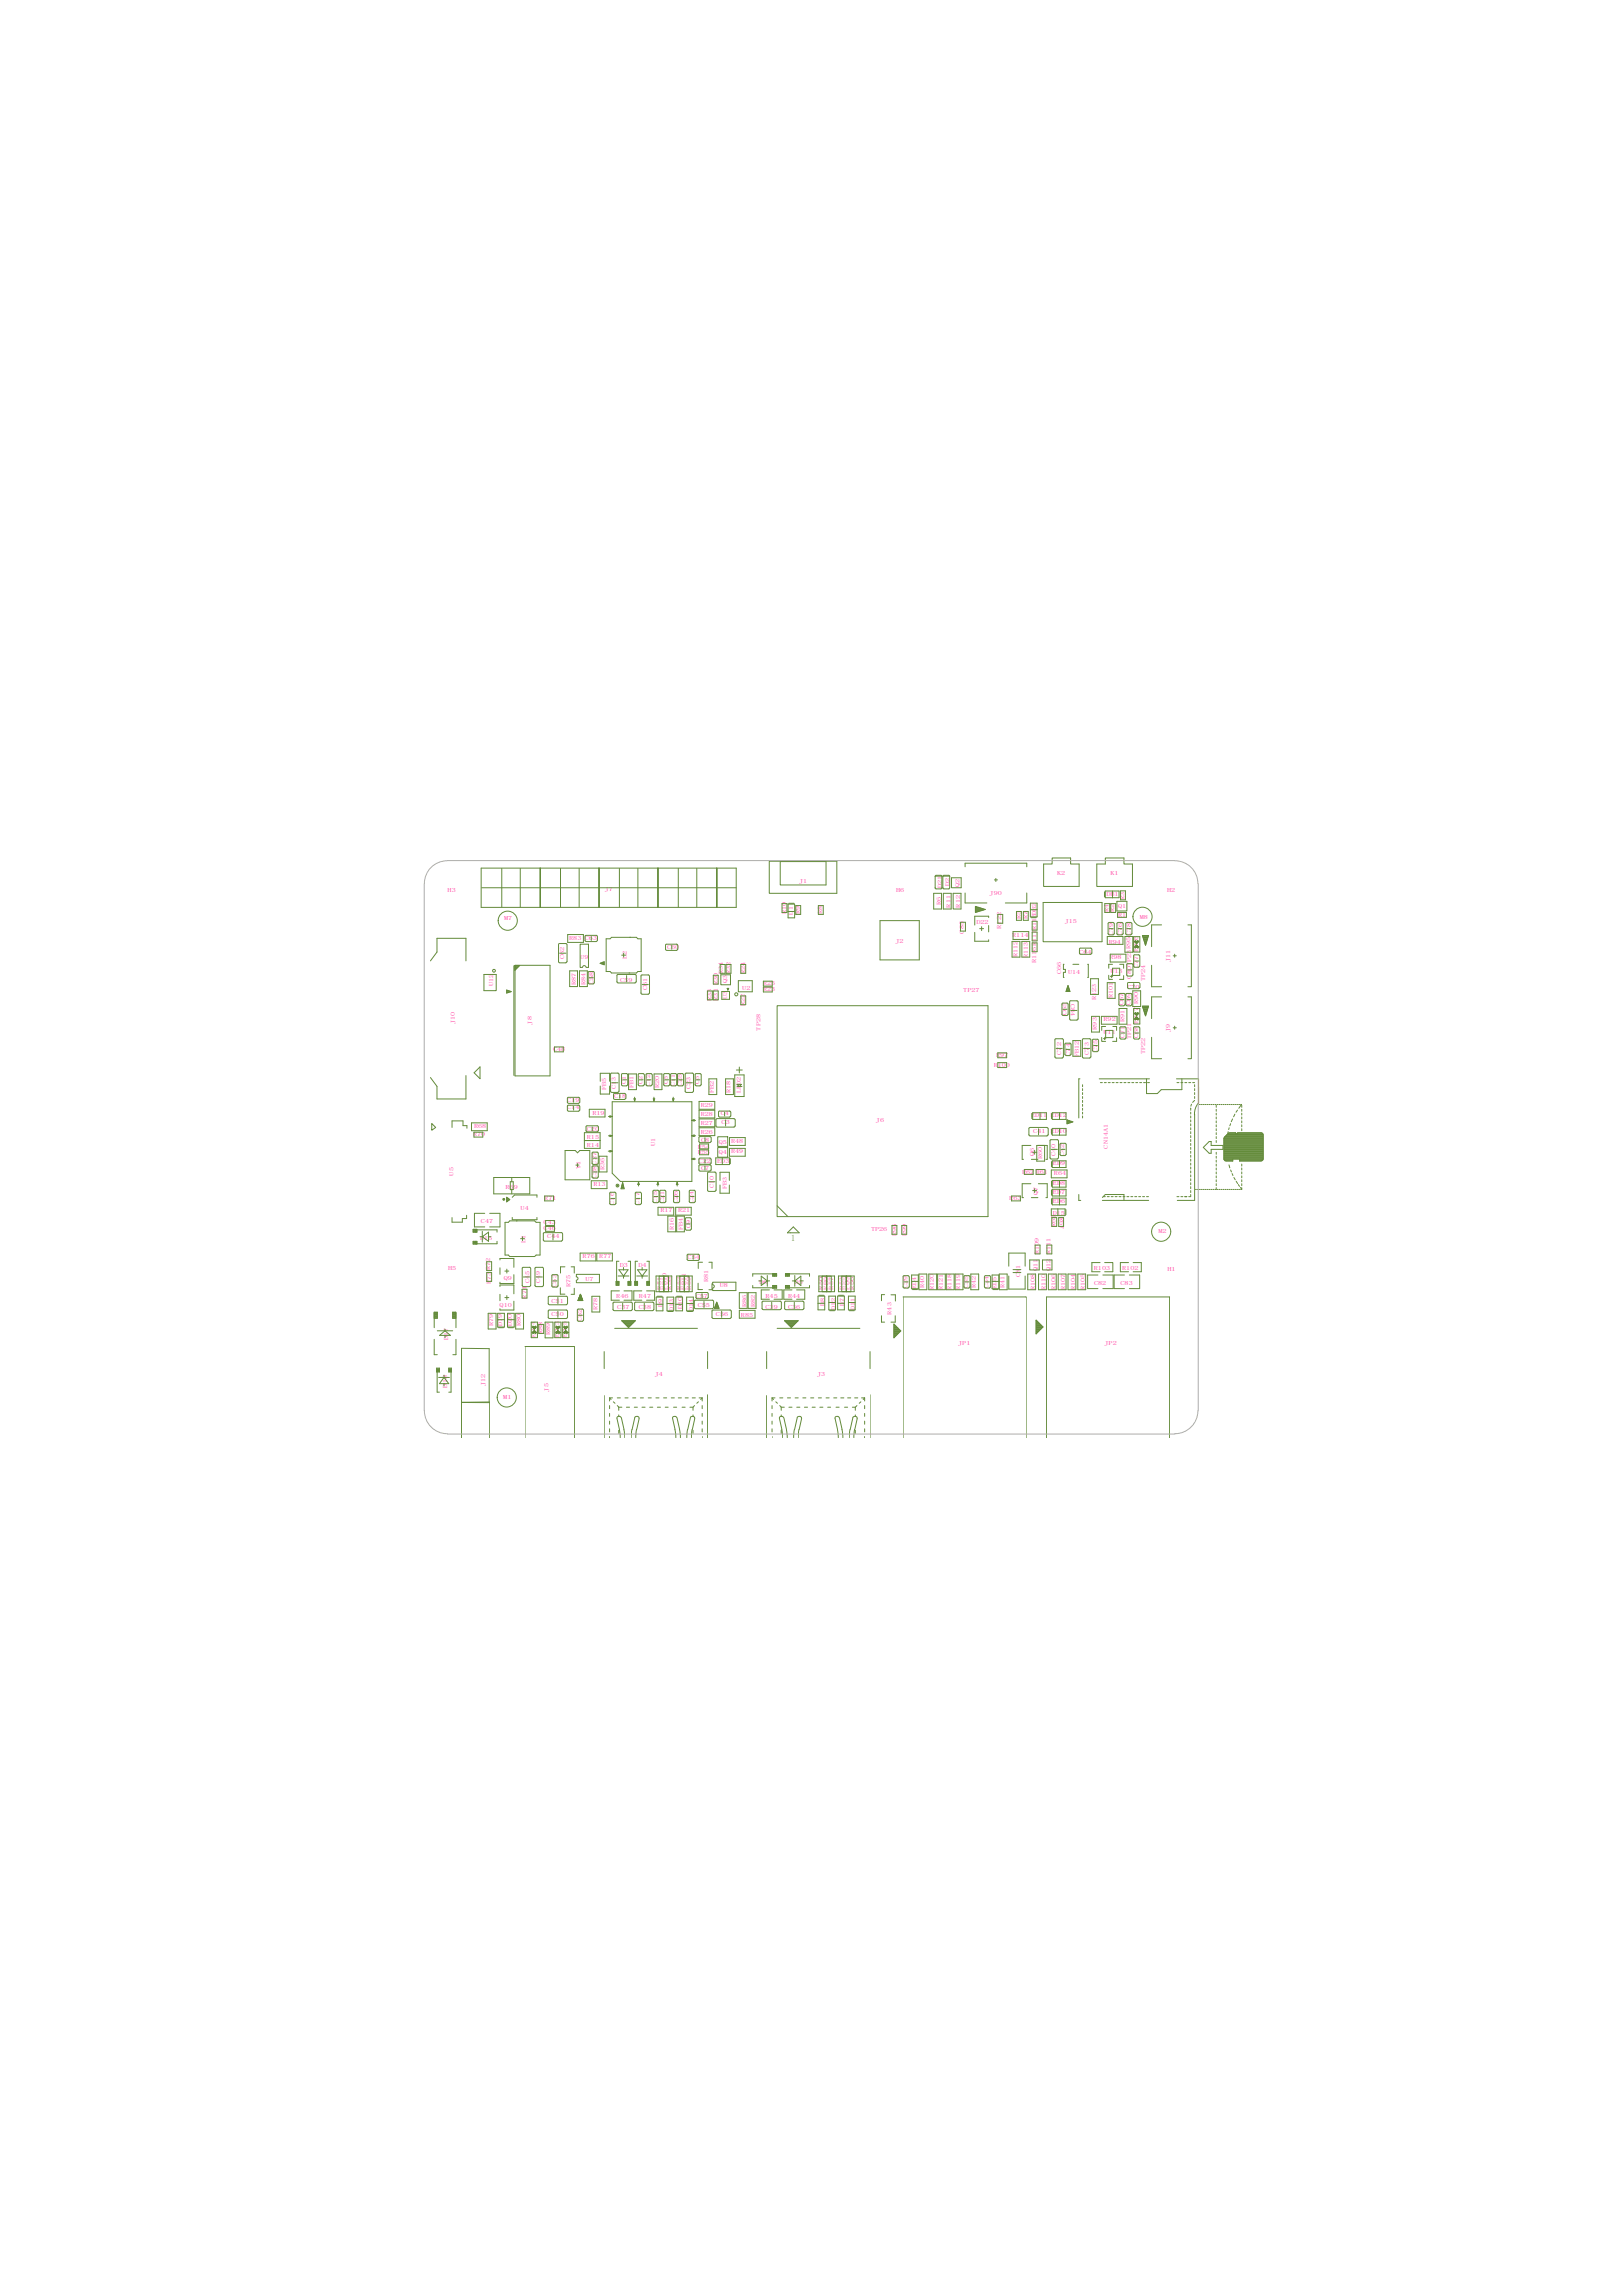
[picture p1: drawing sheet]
<svg xmlns="http://www.w3.org/2000/svg" width="210mm" height="297mm" viewBox="0 0 210 297" stroke-linecap="round" stroke-linejoin="round" font-family="sans-serif">
<defs><g id="words">
<text font-size="1.1" fill="#638b3a" x="102.4" y="160.6">1</text>
<g font-size=".7" fill="#ff339a">
<text x="136.8" y="113.3">K2</text>
<text x="143.7" y="113.3">K1</text>
<text x="57.9" y="115.3">H3</text>
<text x="65.2" y="119.1">M7</text>
<text x="78.2" y="115.3">J7</text>
<text x="101.7" y="118.2" transform="rotate(-90 101.7 118.2)">R10</text>
<text x="102.6" y="118.3" transform="rotate(-90 102.6 118.3)">D1</text>
<text x="103.4" y="114.2">J1</text>
<text x="103.5" y="118.2" transform="rotate(-90 103.5 118.2)">R9</text>
<text x="106.4" y="118.2" transform="rotate(-90 106.4 118.2)">R8</text>
<text x="115.9" y="115.4">H6</text>
<text x="121.7" y="117.1" transform="rotate(-90 121.7 117.1)">R6</text>
<text x="121.8" y="114.9" transform="rotate(-90 121.8 114.9)">D21</text>
<text x="122.9" y="114.6" transform="rotate(-90 122.9 114.6)">D2</text>
<text x="123" y="117.4" transform="rotate(-90 123 117.4)">R11</text>
<text x="124.1" y="114.7" transform="rotate(-90 124.1 114.7)">Q2</text>
<text x="124.2" y="117.4" transform="rotate(-90 124.2 117.4)">R12</text>
<text x="126.3" y="119.5">D22</text>
<text x="128" y="115.8">J90</text>
<text x="132" y="119" transform="rotate(-90 132 119)">R5</text>
<text x="132.9" y="119" transform="rotate(-90 132.9 119)">R7</text>
<text x="137.8" y="119.5">J15</text>
<text x="143.2" y="115.9">DB1</text>
<text x="143.4" y="118" transform="rotate(-90 143.4 118)">R4</text>
<text x="144.2" y="118" transform="rotate(-90 144.2 118)">R2</text>
<text x="144.7" y="117.4">Q1</text>
<text x="144.7" y="118.6">R1</text>
<text x="145.5" y="116.4" transform="rotate(-90 145.5 116.4)">R3</text>
<text x="147.5" y="118.8">M8</text>
<text x="151" y="115.3">H2</text>
<text x="73" y="124.1" transform="rotate(-90 73 124.1)">C62</text>
<text x="73.6" y="121.6">R83 C63</text>
<text x="75.1" y="124.1">U9</text>
<text x="81.1" y="124.1" transform="rotate(-90 81.1 124.1)">L2</text>
<text x="86.3" y="122.8">C60</text>
<text x="115.9" y="122">J2</text>
<text x="124.7" y="120.8" transform="rotate(-90 124.7 120.8)">C85</text>
<text x="129.5" y="120.1" transform="rotate(-90 129.5 120.1)">R122</text>
<text x="131" y="121.2">R114</text>
<text x="131.7" y="123.8" transform="rotate(-90 131.7 123.8)">R112</text>
<text x="133" y="123.9" transform="rotate(-90 133 123.9)">R113</text>
<text x="134.1" y="124.6" transform="rotate(-90 134.1 124.6)">R116R117R115DB2</text>
<text x="138.2" y="126">U14</text>
<text x="139.6" y="123.5">C64</text>
<text x="143.4" y="122.1">R94</text>
<text x="143.5" y="124">R98</text>
<text x="143.7" y="125.9">U13</text>
<text x="144" y="120.9" transform="rotate(-90 144 120.9)">C79</text>
<text x="145.2" y="120.9" transform="rotate(-90 145.2 120.9)">C76</text>
<text x="147.3" y="125.2" transform="rotate(-90 147.3 125.2)">C77 ED16</text>
<text x="151.4" y="124.5" transform="rotate(-90 151.4 124.5)">J11</text>
<text x="63.8" y="127.6" transform="rotate(-90 63.8 127.6)">U12</text>
<text x="74.5" y="127.4" transform="rotate(-90 74.5 127.4)">R87</text>
<text x="75.8" y="127.4" transform="rotate(-90 75.8 127.4)">R84</text>
<text x="76.8" y="127.3" transform="rotate(-90 76.8 127.3)">C58</text>
<text x="80.2" y="127">C59</text>
<text x="83.7" y="128.1" transform="rotate(-90 83.7 128.1)">C61</text>
<text x="92.1" y="129.5" transform="rotate(-90 92.1 129.5)">R33</text>
<text x="92.9" y="129.5" transform="rotate(-90 92.9 129.5)">R31 R30</text>
<text x="93.5" y="126" transform="rotate(-90 93.5 126)">R34</text>
<text x="94.1" y="129.2" transform="rotate(-90 94.1 129.2)">U3</text>
<text x="94.1" y="127.2" transform="rotate(-90 94.1 127.2)">Q3</text>
<text x="94.5" y="126" transform="rotate(-90 94.5 126)">R32</text>
<text x="96" y="128">U2</text>
<text x="96.4" y="130.2" transform="rotate(-90 96.4 130.2)">R22</text>
<text x="96.4" y="126" transform="rotate(-90 96.4 126)">R24</text>
<text x="98.7" y="128.2">R23</text>
<text x="98.7" y="127.4">R25</text>
<text x="124.6" y="128.3">TP27</text>
<text x="137.3" y="126" transform="rotate(-90 137.3 126)">C66</text>
<text x="138" y="131.3" transform="rotate(-90 138 131.3)">C65</text>
<text x="138.5" y="129.9" transform="rotate(90 138.5 129.9)">C84</text>
<text x="141.8" y="129.4" transform="rotate(-90 141.8 129.4)">R123</text>
<text x="144" y="129.1" transform="rotate(-90 144 129.1)">R101</text>
<text x="145.4" y="130" transform="rotate(-90 145.4 130)">C67</text>
<text x="145.9" y="127.9">C70</text>
<text x="146.2" y="130" transform="rotate(-90 146.2 130)">C69</text>
<text x="146.4" y="126.6" transform="rotate(-90 146.4 126.6)">C80TP23R95 C78</text>
<text x="148.1" y="127" transform="rotate(-90 148.1 127)">TP24</text>
<text x="58.9" y="132.5" transform="rotate(-90 58.9 132.5)">J10</text>
<text x="68.8" y="132.5" transform="rotate(-90 68.8 132.5)">J8</text>
<text x="71.6" y="136">C48</text>
<text x="98.4" y="133.3" transform="rotate(-90 98.4 133.3)">TP28</text>
<text x="128.9" y="136.8">R97</text>
<text x="137.3" y="136.4" transform="rotate(-90 137.3 136.4)">C72</text>
<text x="138.5" y="136.6" transform="rotate(-90 138.5 136.6)">C74</text>
<text x="139.6" y="136.7" transform="rotate(-90 139.6 136.7)">FB12</text>
<text x="140.9" y="136.4" transform="rotate(-90 140.9 136.4)">C73</text>
<text x="141.9" y="133.2" transform="rotate(-90 141.9 133.2)">R93</text>
<text x="142" y="136.1" transform="rotate(-90 142 136.1)">C75</text>
<text x="142.8" y="132.1">R92</text>
<text x="142.8" y="133.8">U11</text>
<text x="145.5" y="134.3" transform="rotate(-90 145.5 134.3)">C71</text>
<text x="145.5" y="132.2" transform="rotate(-90 145.5 132.2)">R91</text>
<text x="146.4" y="134.5" transform="rotate(-90 146.4 134.5)">TP21</text>
<text x="147.3" y="134.3" transform="rotate(-90 147.3 134.3)">C68 ED17 R90</text>
<text x="148.1" y="136.4" transform="rotate(-90 148.1 136.4)">TP22</text>
<text x="151.4" y="133.5" transform="rotate(-90 151.4 133.5)">J9</text>
<text x="73.4" y="143.5">C14</text>
<text x="73.4" y="142.5">C19</text>
<text x="78.4" y="141" transform="rotate(-90 78.4 141)">FB5</text>
<text x="79.4" y="142">C18</text>
<text x="79.7" y="140.9" transform="rotate(-90 79.7 140.9)">C13</text>
<text x="81" y="140.2" transform="rotate(-90 81 140.2)">C1</text>
<text x="82" y="140.8" transform="rotate(-90 82 140.8)">FB1</text>
<text x="83.1" y="140.2" transform="rotate(-90 83.1 140.2)">C2</text>
<text x="84.1" y="140.5" transform="rotate(-90 84.1 140.5)">C12</text>
<text x="85.3" y="140.8" transform="rotate(-90 85.3 140.8)">R20</text>
<text x="86.4" y="140.2" transform="rotate(-90 86.4 140.2)">C5</text>
<text x="87.3" y="140.5" transform="rotate(-90 87.3 140.5)">C11</text>
<text x="88.2" y="140.5" transform="rotate(-90 88.2 140.5)">C25</text>
<text x="89.3" y="140.9" transform="rotate(-90 89.3 140.9)">C23</text>
<text x="90.5" y="140.2" transform="rotate(-90 90.5 140.2)">C6</text>
<text x="90.7" y="143.3">R29</text>
<text x="92.4" y="141.4" transform="rotate(-90 92.4 141.4)">FB2</text>
<text x="94.5" y="141.4" transform="rotate(-90 94.5 141.4)">R18</text>
<text x="95.9" y="141.5" transform="rotate(-90 95.9 141.5)">LED2</text>
<text x="128.6" y="138.1">R100</text>
<text x="61.2" y="146.9">R70</text>
<text x="61.3" y="145.9">R68</text>
<text x="75.9" y="146.3">C20</text>
<text x="75.9" y="148.3">R14</text>
<text x="75.9" y="147.3">R15</text>
<text x="76.6" y="144.2">R19</text>
<text x="84.8" y="148.2" transform="rotate(-90 84.8 148.2)">U1</text>
<text x="90.3" y="148.6">R54</text>
<text x="90.3" y="149.4">R55</text>
<text x="90.7" y="146.7">R26</text>
<text x="90.7" y="145.6">R27</text>
<text x="90.7" y="144.4">R28</text>
<text x="90.7" y="147.7">C8</text>
<text x="93" y="149.4">Q4</text>
<text x="93" y="148">Q5</text>
<text x="93.2" y="144.3">C4</text>
<text x="93.4" y="145.4">C3</text>
<text x="94.6" y="147.8">R48</text>
<text x="94.6" y="149.2">R49</text>
<text x="113.3" y="145.1">J6</text>
<text x="133.4" y="144.5">ED11 ED12</text>
<text x="133.7" y="146.6">C41</text>
<text x="133.8" y="149.6" transform="rotate(-90 133.8 149.6)">Q6</text>
<text x="134.9" y="149.9" transform="rotate(-90 134.9 149.9)">R60</text>
<text x="135.9" y="146.6">ED10</text>
<text x="136.5" y="149.5" transform="rotate(-90 136.5 149.5)">C40</text>
<text x="137.7" y="149.5" transform="rotate(-90 137.7 149.5)">C42</text>
<text x="143.3" y="148.6" transform="rotate(-90 143.3 148.6)">CN14A1</text>
<text x="58.7" y="152.1" transform="rotate(-90 58.7 152.1)">U5</text>
<text x="65.4" y="153.8">R69</text>
<text x="70.4" y="155.3">R71</text>
<text x="75.1" y="151.3" transform="rotate(-90 75.1 151.3)">Y1</text>
<text x="76.8" y="153.5">R13</text>
<text x="77.2" y="152.4" transform="rotate(-90 77.2 152.4)">C28 C27</text>
<text x="78.2" y="151.3" transform="rotate(-90 78.2 151.3)">R36</text>
<text x="79.4" y="155.9" transform="rotate(-90 79.4 155.9)">C16</text>
<text x="82.7" y="155.9" transform="rotate(-90 82.7 155.9)">C17</text>
<text x="85" y="155.6" transform="rotate(-90 85 155.6)">C15</text>
<text x="85.9" y="155.6" transform="rotate(-90 85.9 155.6)">C21</text>
<text x="87.7" y="155.6" transform="rotate(-90 87.7 155.6)">C26</text>
<text x="89.7" y="155.6" transform="rotate(-90 89.7 155.6)">C24</text>
<text x="90.4" y="150.5">C22</text>
<text x="90.7" y="151.4">C7</text>
<text x="92.4" y="153.7" transform="rotate(-90 92.4 153.7)">C10</text>
<text x="92.8" y="150.5">ED3</text>
<text x="94" y="153.8" transform="rotate(-90 94 153.8)">FB3</text>
<text x="130.6" y="155.3">R63</text>
<text x="132.2" y="151.8">R62 R61</text>
<text x="134.3" y="154.6" transform="rotate(-90 134.3 154.6)">Q7</text>
<text x="136.2" y="155.6">ED6</text>
<text x="136.2" y="154.4">ED7</text>
<text x="136.2" y="153.3">ED8</text>
<text x="136.2" y="150.7">ED9</text>
<text x="136.4" y="152">R64</text>
<text x="62.1" y="160.4">D16</text>
<text x="62.2" y="158.2">C47</text>
<text x="67.4" y="156.6">U4</text>
<text x="68" y="160.8" transform="rotate(-90 68 160.8)">L1</text>
<text x="70.3" y="158.4">C43</text>
<text x="70.3" y="159.1">C46</text>
<text x="70.8" y="160.2">C44</text>
<text x="85.4" y="156.8">R17</text>
<text x="87.2" y="159.2" transform="rotate(-90 87.2 159.2)">R16</text>
<text x="87.7" y="156.8">R21</text>
<text x="88.3" y="159.2" transform="rotate(-90 88.3 159.2)">FB4</text>
<text x="89.3" y="158.9" transform="rotate(-90 89.3 158.9)">C9</text>
<text x="112.7" y="159.3">TP26</text>
<text x="116" y="159.9" transform="rotate(-90 116 159.9)">R96</text>
<text x="117.3" y="159.9" transform="rotate(-90 117.3 159.9)">R99</text>
<text x="136.2" y="157.2">D15</text>
<text x="136.5" y="158.8" transform="rotate(-90 136.5 158.8)">R65</text>
<text x="137.1" y="157.4" transform="rotate(90 137.1 157.4)">R67</text>
<text x="149.9" y="159.6">M2</text>
<text x="58" y="164.3">H5</text>
<text x="63.5" y="166.1" transform="rotate(-90 63.5 166.1)">R73 R72</text>
<text x="65.2" y="165.6">Q9</text>
<text x="68.1" y="168" transform="rotate(-90 68.1 168)">R74</text>
<text x="68.5" y="166" transform="rotate(-90 68.5 166)">C45</text>
<text x="69.9" y="166" transform="rotate(-90 69.9 166)">C49</text>
<text x="72" y="166.5" transform="rotate(-90 72 166.5)">C53</text>
<text x="73.8" y="166.5" transform="rotate(-90 73.8 166.5)">R75</text>
<text x="75.4" y="162.8">R76</text>
<text x="75.7" y="165.7">U7</text>
<text x="77.5" y="162.8">R77</text>
<text x="79.7" y="167.9">R46</text>
<text x="80.2" y="163.9">D3</text>
<text x="82.6" y="163.9">D4</text>
<text x="82.7" y="167.9">R47</text>
<text x="85.6" y="166.8" transform="rotate(-90 85.6 166.8)">R51</text>
<text x="86.2" y="166.8" transform="rotate(-90 86.2 166.8)">FB10</text>
<text x="86.8" y="166.8" transform="rotate(-90 86.8 166.8)">R58</text>
<text x="88.1" y="166.8" transform="rotate(-90 88.1 166.8)">R52</text>
<text x="88.8" y="166.8" transform="rotate(-90 88.8 166.8)">FB11</text>
<text x="89" y="162.9">C54</text>
<text x="89.4" y="166.8" transform="rotate(-90 89.4 166.8)">R59</text>
<text x="90" y="167.9">C57</text>
<text x="91.6" y="165.9" transform="rotate(-90 91.6 165.9)">R81</text>
<text x="93.1" y="166.5">U8</text>
<text x="98.3" y="166.1">D6</text>
<text x="99" y="167.9">R45</text>
<text x="102" y="167.9">R44</text>
<text x="102.8" y="166.1">D5</text>
<text x="106.5" y="166.8" transform="rotate(-90 106.5 166.8)">R50</text>
<text x="107.1" y="166.8" transform="rotate(-90 107.1 166.8)">FB9</text>
<text x="107.8" y="166.8" transform="rotate(-90 107.8 166.8)">R57</text>
<text x="109.2" y="166.8" transform="rotate(-90 109.2 166.8)">R53</text>
<text x="109.8" y="166.8" transform="rotate(-90 109.8 166.8)">FB8</text>
<text x="110.4" y="166.8" transform="rotate(-90 110.4 166.8)">R56</text>
<text x="117.4" y="166.6" transform="rotate(-90 117.4 166.6)">C29</text>
<text x="118.5" y="166.8" transform="rotate(-90 118.5 166.8)">ED4</text>
<text x="119.5" y="166.6" transform="rotate(-90 119.5 166.6)">R40</text>
<text x="120.8" y="166.9" transform="rotate(-90 120.8 166.9)">R120</text>
<text x="122" y="166.9" transform="rotate(-90 122 166.9)">R121</text>
<text x="123.1" y="166.9" transform="rotate(-90 123.1 166.9)">R118</text>
<text x="124.2" y="166.9" transform="rotate(-90 124.2 166.9)">R119</text>
<text x="125.2" y="166.6" transform="rotate(-90 125.2 166.6)">C35</text>
<text x="126.3" y="166.6" transform="rotate(-90 126.3 166.6)">R42</text>
<text x="127.9" y="166.6" transform="rotate(-90 127.9 166.6)">C34</text>
<text x="128.9" y="166.8" transform="rotate(-90 128.9 166.8)">ED5</text>
<text x="129.9" y="166.6" transform="rotate(-90 129.9 166.6)">R41</text>
<text x="132" y="165.2" transform="rotate(-90 132 165.2)">C81</text>
<text x="133.9" y="166.9" transform="rotate(-90 133.9 166.9)">R108</text>
<text x="134.2" y="164.5" transform="rotate(-90 134.2 164.5)">Q11</text>
<text x="134.4" y="162.2" transform="rotate(-90 134.4 162.2)">R109</text>
<text x="135.3" y="166.9" transform="rotate(-90 135.3 166.9)">R110</text>
<text x="135.9" y="164.5" transform="rotate(-90 135.9 164.5)">Q12</text>
<text x="135.9" y="162.2" transform="rotate(-90 135.9 162.2)">R111</text>
<text x="136.5" y="166.9" transform="rotate(-90 136.5 166.9)">R106</text>
<text x="137.8" y="166.9" transform="rotate(-90 137.8 166.9)">R107</text>
<text x="139.1" y="166.9" transform="rotate(-90 139.1 166.9)">R104</text>
<text x="140.4" y="166.9" transform="rotate(-90 140.4 166.9)">R105</text>
<text x="141.5" y="164.3">R103</text>
<text x="141.5" y="166.2">C82</text>
<text x="145" y="166.2">C83</text>
<text x="145.2" y="164.3">R102</text>
<text x="151" y="164.4">H1</text>
<text x="58" y="173.4" transform="rotate(-90 58 173.4)">D17</text>
<text x="63.8" y="171.6" transform="rotate(-90 63.8 171.6)">R79</text>
<text x="64.6" y="169.1">Q10</text>
<text x="65" y="171.6" transform="rotate(-90 65 171.6)">D19</text>
<text x="66.2" y="171.6" transform="rotate(-90 66.2 171.6)">D20</text>
<text x="67.4" y="171.6" transform="rotate(-90 67.4 171.6)">R80</text>
<text x="69.3" y="173" transform="rotate(-90 69.3 173)">ED14</text>
<text x="70.2" y="172.6" transform="rotate(-90 70.2 172.6)">R88</text>
<text x="71.2" y="172.7" transform="rotate(-90 71.2 172.7)">R89</text>
<text x="71.4" y="170.3">C50</text>
<text x="71.4" y="168.5">C51</text>
<text x="72.3" y="173" transform="rotate(-90 72.3 173)">ED13</text>
<text x="73.3" y="173" transform="rotate(-90 73.3 173)">ED15</text>
<text x="75.3" y="170.9" transform="rotate(-90 75.3 170.9)">C52</text>
<text x="77.3" y="169.5" transform="rotate(-90 77.3 169.5)">R78</text>
<text x="79.9" y="169.3">C37</text>
<text x="82.7" y="169.3">C38</text>
<text x="85.7" y="169.1" transform="rotate(-90 85.7 169.1)">D9</text>
<text x="87.1" y="169.6" transform="rotate(-90 87.1 169.6)">D13</text>
<text x="88.3" y="169.4" transform="rotate(-90 88.3 169.4)">D10</text>
<text x="89.7" y="169.6" transform="rotate(-90 89.7 169.6)">D14</text>
<text x="90.3" y="169">C55</text>
<text x="92.6" y="170.2">C56</text>
<text x="95.9" y="170.4">R85</text>
<text x="96.6" y="169.1" transform="rotate(-90 96.6 169.1)">R86</text>
<text x="97.7" y="169.1" transform="rotate(-90 97.7 169.1)">R82</text>
<text x="99" y="169.3">C39</text>
<text x="102" y="169.3">C36</text>
<text x="106.7" y="169" transform="rotate(-90 106.7 169)">D8</text>
<text x="108.1" y="169.5" transform="rotate(-90 108.1 169.5)">D12</text>
<text x="109.2" y="169" transform="rotate(-90 109.2 169)">D7</text>
<text x="110.6" y="169.5" transform="rotate(-90 110.6 169.5)">D11</text>
<text x="115.4" y="170.1" transform="rotate(-90 115.4 170.1)">R43</text>
<text x="57.8" y="179.5" transform="rotate(-90 57.8 179.5)">D18</text>
<text x="62.8" y="179.3" transform="rotate(-90 62.8 179.3)">J12</text>
<text x="84.7" y="178">J4</text>
<text x="105.7" y="178">J3</text>
<text x="124" y="174">JP1</text>
<text x="142.9" y="174">JP2</text>
<text x="65.1" y="181">M1</text>
<text x="71" y="180" transform="rotate(-90 71 180)">J5</text>
</g>
</g></defs>
<g fill="none" stroke="#638b3a" stroke-width=".13">
<path d="M62.3 112.3h33l-.1 5.1h-32.9zM62.3 114.9h32.9M64.9 112.4v4.9M67.3 112.4v4.9M69.9 112.3v5.1M72.5 112.4v4.9M74.9 112.4v4.9M77.5 112.3v5.1M77.5 112.4v4.9M80.1 112.4v4.9M82.5 112.4v4.9M85.1 112.3v5.1"/>
<path d="M85.1 112.4v4.9M85.2 112.3v5.1M87.8 112.4v4.9M90.1 112.4v4.9M92.7 112.3v5.1M92.8 112.3v5.1M99.5 111.4h8.8v4.2h-8.8zM100.9 111.5h6v3h-6zM101.2 116.9h.6v1.1h-.6zM101.9 117.9h.9M102 117h.8v1.7h-.8zM102 116.9h.7"/>
<path d="M103 117.2h.6v1.1h-.6zM105.9 117.2h.6v1.1h-.6zM113.9 119.1h5v5.1h-5zM120.8 115.6h1v2h-1zM121 113.3h.9v1.6l-.1 .1h-.7l-.1-.1zM121.9 113.3l-.1-.1h-.7l-.1 .2M122 113.3h.9v1.6l-.1 .1h-.7l-.1-.1zM122 115.6h1.1v2h-1.1zM122.9 113.3l-.1-.1h-.7l-.1 .2M123.1 113.6h1.3v1.3h-1.3zM123.3 115.6h1v2h-1zM124.3 119.3h.6v1.2h-.6z"/>
<path d="M124.9 115.5v1.3h2.8M126.2 118h.2M126.2 117.9h.5M126.2 117.8h.8M126.2 117.7h1M126.2 117.6h1.3M126.2 117.6h1M126.2 117.5h.7M126.2 117.4h.4M126.2 117.3h.2M126.2 117.3l1.3 .4-1.3 .3zM127 119.9v.5"/>
<path d="M127.9 119.7v.9M127.9 118.7v-.2h-1.8v1.2M128.7 113.8h.4M128.8 113.6v.4M129.1 118.3h.6v1.1h-.6zM131.5 117.9h.6v1.2h-.6zM132.4 117.9h.6v1.2h-.6zM132.8 115.5v1.3h-2.7M132.8 112.1v-.4h-7.9v.4M133.3 116.8h.9v1.8h-.9zM133.3 117.7h.9M133.4 118.7h.7"/>
<path d="M133.5 119.2h.7v1.1h-.7zM135 116.8h7.6v5h-7.6zM135 111.8h1.1v-.8h2.4v.8h1.1v2.9h-4.6zM141.9 111.8h1.1v-.8h2.4v.8h1.1v2.9h-4.6zM142.9 115.4v.6M142.9 116.9h.7v1.1h-.7zM143 115.3h1.8v.8h-1.8zM143.4 119.5v1.3M143.5 119.4l-.1 .1M143.5 119.3h.5M143.7 116.9h.6v1.1h-.6zM143.9 115.3v.9"/>
<path d="M144 119.4l.1 .1M144.2 119.5v1.3M144.5 119.5v1.3M144.5 116.6h1.3v1.3h-1.3zM144.6 118h1.1v.7h-1.1zM145 115.3h.6v1.1h-.6zM145.1 119.4l.2 .1M145.2 119.3l-.6 .1-.1 .1M145.3 119.5v1.3M145.6 119.5v1.3M145.8 119.4l-.2 .1M145.8 119.3l.5 .1 .1 .1"/>
<path d="M146.5 119.5v1.3M150.3 119.7h-1.3v2.8M153.7 119.7h.4v8h-.4M60.3 139.1v3.1h-3.8v-1.7l-.8-1.1M60.3 124.3v-2.9h-3.8v1.8l-.8 1.1M61.3 138.8l.8-.8v1.6zM62.6 126.1h1.6v2.1h-1.6zM63.8 125.5h.2v.2h-.2zM65.6 128.2h.4M65.6 128.1h.1M65.6 128.4h.2M65.6 128.3h.4"/>
<path d="M65.6 128.1l.5 .2-.5 .2zM66.5 124.9v14.2M66.6 125.4h.1M66.6 125.3h.2M66.6 125.3h.3M66.6 125.2h.4M66.6 125.1h.4M66.6 125h.5M66.6 124.9h.6l-.6 .6zM66.6 124.9h4.6v14.3h-4.6zM71.7 135.4h1.2v.7h-1.2zM72.3 124.4l.1 .1"/>
<path d="M72.3 122.2v2.2M72.4 122.1l-.1 .1M72.4 122.1h.8M72.4 123.3h.8M72.4 124.6h.8M73.2 122.1l.1 .1M73.3 124.4l-.1 .1M73.4 122.2v2.2M73.4 120.9h2.1v1h-2.1zM73.7 125.6h1v2h-1zM75 125.6h1v2h-1zM75.4 125.2h-.3v-3h1v3h-.2"/>
<path d="M75.4 125.1v-.1l.2-.1 .2 .1v.1M75.7 121.6l.1 .2M75.7 121.2v.5M75.8 121l-.1 .1M75.8 121h1.3l.2 .1M75.8 121.8h1.4M76.1 127.1l.1 .2M76.2 126.5h.6M76.2 127.3h.6M76.5 121.2v.5M76.7 125.7l.2 .1v1.3M76.8 125.7h-.7v1.4"/>
<path d="M76.9 127.1l-.2 .2M77.3 121.6l-.2 .2M77.3 121.2v.5M77.6 124.6l.6-.2v.4zM77.7 139.9v-1h1.2v1M77.7 124.6h.5M77.8 124.7h.4M77.9 124.5h.3M78 124.8h.2M78.4 121.5h.5l.2-.2h3.2l.2 .2h.5v4.2h-.5l-.2 .2h-3.2l-.2-.2h-.5zM79 139v2.2M79.1 138.8l-.1 .2"/>
<path d="M79.1 138.8h.8M79.8 127l.1 .1M79.9 138.8l.2 .2M80 127.2h2.2M80.1 139v2.2M80.4 139v1.3M80.4 123.6h.5M80.5 138.9l-.1 .1M80.6 138.9h.4l.2 .1M80.6 139.7h.5M80.7 123.3v.5M81.1 126.2v.8"/>
<path d="M81.2 139v1.3M81.3 138.9h1v2.1h-1zM82.3 126.2l-.1-.1h-2.3l-.1 .9M82.3 127l-.2 .1M82.3 126.2v.8M82.6 139v1.3M82.7 139.7h.5M83.1 126.1l-.2 .2v2.2l.2 .1M83.1 126.1h.8l.1 .2M83.1 127.4h.8M83.1 128.6h.8M83.3 139l-.1-.1h-.5l-.1 .1"/>
<path d="M83.4 139v1.3M83.6 139v1.3M83.7 138.9l-.1 .1M83.7 138.9h.5M83.7 139.7h.5M84 128.5l-.1 .1M84 126.3v2.2M84.2 138.9l.1 .1M84.4 139v1.3M84.6 138.9h1v2.1h-1zM85.9 139v1.3M86 138.9l-.1 .1"/>
<path d="M86 138.9h.5M86 139.7h.5M86.1 122.8l.1 .1M86.2 122.2l-.1 .1v.5M86.3 122.2h1.2M86.3 123h1.2M86.5 138.9l.1 .1M86.7 139v1.3M86.8 139v1.3M86.9 138.9l-.1 .1M86.9 138.9h.5M86.9 139.7h.5"/>
<path d="M86.9 122.3v.5M87.4 138.9l.1 .1M87.5 122.2l.2 .1v.5M87.5 139v1.3M87.7 139v1.3M87.7 122.8l-.2 .1M87.8 138.9l-.1 .1M87.8 138.9h.5M87.8 139.7h.5M88.3 138.9l.1 .1M88.4 139v1.3M88.6 139v2.2"/>
<path d="M88.6 139l.2-.2h.8l.1 .2M89.7 139v2.2M89.9 139v1.3M90.1 139.7h.5M90.7 139l-.1-.1h-.5l-.2 .1M90.7 139v1.3M91.5 128.2h.7v1.1h-.7zM91.7 139.6h1v2h-1zM92.3 126.2h.6v1.1h-.6zM92.3 128.2h.6v1.1h-.6zM93.2 124.8h.6v1.1h-.6zM93.3 126.1h1.2v1.3h-1.2z"/>
<path d="M93.4 128.3h1v1h-1zM93.9 139.6h1v2h-1zM93.9 124.8h.7v1.1h-.7zM94.1 127.9h.2l-.1 .2zM94.1 127.9h.2M94.1 128h.1M94.2 128.1h.1M95.1 139.1h1.2v2.8h-1.2zM95.3 138.4h.7M95.5 126.9h1.8v1.4h-1.8zM95.7 138v.8M95.8 124.8h.7v1.1h-.7z"/>
<path d="M95.8 128.8h.7v1.2h-.7zM98.8 126.9h1.1v.7h-1.1zM98.8 127.7h1.1v.6h-1.1zM100.5 130.1h27.3v27.3h-27.3zM126.1 120.6v1.2h1.8v-.2M126.7 120.1h.6M129.1 136.2h1.1v.6h-1.1zM129.1 137.5h1.1v.6h-1.1zM130.9 121.8h1.1v2h-1.1zM131.1 120.5h2v1h-2zM132.2 121.8h1v2h-1zM133.5 122h.7v1.1h-.7z"/>
<path d="M133.5 120.6h.7v1.1h-.7zM136.5 136.7l.1 .2M136.6 136.9h.8M136.6 135.6h.8M137.4 129.9v1.3l.1 .2M137.4 134.4l.2 .1M137.4 134.4h-.9v2.3M137.5 130.6h.5M137.5 131.4h.5M137.6 136.7l-.2 .2M137.6 134.5v2.2M137.7 124.8h-.1v.6h.2v.4h-.2v.6h.1"/>
<path d="M137.8 136.4l.1 .1M137.8 135.1v1.3M137.9 135.8h.5M137.9 136.6h.5M137.9 128.2h.5M138 128.1h.4M138 128h.3M138 129.8l.2 .1M138 129.8h-.5l-.1 .1M138 127.9h.3M138.1 127.8h.2M138.1 127.7h.1"/>
<path d="M138.1 127.6h.1M138.2 127.6h.1M138.2 127.5l.2 .8h-.5zM138.2 131.2l-.2 .2M138.2 129.9v1.3M138.4 131.8l.1 .2M138.4 129.6v2.2M138.4 135l.2 .1M138.4 135h-.5l-.1 .1M138.5 129.5l-.1 .1M138.5 129.5h.8M138.5 130.7h.8"/>
<path d="M138.5 132h.8M138.6 136.4l-.2 .1M138.6 135.1v1.3M138.8 124.8h.8M138.8 134.6h1v2.1h-1zM139.3 129.5l.2 .1M139.5 131.8l-.2 .2M139.5 129.6v2.2M139.7 123.3l.1 .1 1.3 .1M139.7 122.8v.5M139.7 139.6h-.1v5M140 136.7l.2 .2"/>
<path d="M140.2 135.6h.8M140.2 136.9h.8M140.5 122.8v.5M140.7 124.8h.1v1.6h-.1M141 134.4l.1 .1M141 134.4h-.9l-.1 2.3M141.1 126.6h1v2.1h-1zM141.1 122.7l.1 .1M141.1 136.7l-.1 .2M141.1 122.7h-1.3l-.1 .1M141.1 134.5v2.2M141.2 131.5h1v2h-1z"/>
<path d="M141.2 123.3l-.1 .1M141.3 122.8v.5M141.5 134.5l-.2 .1v1.3l.2 .1M141.5 136.1h.5M141.5 134.5h.5M141.5 135.3h.5M142 134.5l.1 .1v1.3l-.1 .1M142.2 139.6h6.5M142.5 131.5h2v1h-2zM142.5 134.2v.5h.5M142.8 134.3h.1v.2zM142.9 134.2l.2 .1"/>
<path d="M143 132.8h-.5v.5M143 133.3h1v.9h-1zM143.3 127.1h1v2.1h-1zM143.3 121.2h2v1h-2zM143.4 120.8l.1 .1M143.4 126.2v.5h.5M143.5 120.1h.5M143.5 120.9h.5M143.6 123.4h2.1v1.1h-2.1zM143.7 126.3h.1v.1zM143.8 126.2l.2 .1M143.9 125.3h1v.9h-1z"/>
<path d="M143.9 124.8h-.5v.5M144 132.8h.5v.5M144.1 120.8l-.1 .1M144.5 134.3v.4h-.5M144.5 120.8l.1 .1h.6M144.7 120.1h.5M144.8 129.9l.1 .2M144.8 130.5h1v2h-1zM144.9 124.8h.5v.5M144.9 134.3l.1 .1M144.9 133v1.3M144.9 128.5l-.1 .2v1.3"/>
<path d="M144.9 128.5h.5M144.9 129.3h.5M144.9 130.1h.5M145 132.8l-.1 .2M145 132.8h.5M145 133.6h.5M145 134.4h.5M145.3 120.8l-.2 .1M145.4 126.2v.5h-.6M145.4 128.5l.1 .2 .1 1.3M145.5 132.8l.2 .2M145.5 129.9l-.1 .2"/>
<path d="M145.5 121.2h1.1v2h-1.1zM145.6 129.9l.2 .2M145.6 120.8l.2 .1M145.7 134.3l-.2 .1M145.7 133v1.3M145.8 128.5l-.2 .2v1.3M145.8 126.1l.1 .2M145.8 124.8v1.3M145.8 128.5h.5l.1 .2M145.8 129.3h.5M145.8 130.1h.5M145.8 120.1h.5"/>
<path d="M145.9 127.7l.1 .2M145.9 124.7l-.1 .1M145.9 124.7h.5l.2 .1M145.9 125.5h.5M146 127.1l-.1 .1v.6M146 127.9h1.3M146 127.1h1.3M146.4 129.9l-.1 .2M146.4 120.8l-.1 .1h-.5M146.5 128.7v1.3M146.6 126.1l-.2 .2h-.5M146.6 128.2h1v2h-1z"/>
<path d="M146.6 124.8v1.3M146.7 134.3l.1 .1M146.7 133v1.3M146.7 130.5h.8v2h-.8zM146.7 123.7v1.3l.1 .1M146.7 121.2h.8v2h-.8zM146.7 127.3v.5M146.8 131.1h.5l-.3 .3zM146.8 121.8h.5l-.3 .3zM146.8 122.5l.2-.2 .3 .2zM146.8 132.8l-.1 .2M146.8 131.1h.1"/>
<path d="M146.8 123.5l-.1 .2M146.8 131.8h.5M146.8 132.8h.5M146.8 133.6h.5M146.8 134.4h.5M146.8 123.5h.5M146.8 124.3h.5M146.8 125.1h.5M146.8 122.5h.5M146.9 121.9h.3M146.9 131.2h.3M146.9 131v.2"/>
<path d="M146.9 131.8v.2M146.9 131.2l.3-.1-.2 .2M146.9 131.2l.1 .1M146.9 121.7v.2M146.9 122.5v.2M146.9 121.9h.3l-.2 .1M146.9 121.9l.1 .1M146.9 131.7h.3M146.9 131.7v.2M146.9 122.4v.2M146.9 122.5l.2-.2 .1 .2zM146.9 121.9h.1"/>
<path d="M146.9 122.4h.3M146.9 122h.3M146.9 121.8v.1M147 131.3h.2M147 131.7v.2M147 122.4v.2M147 131.6h.1M147 131.1v.2M147 121.8v.2M147 122.3h.1M147 122.3v.2M147 131.6l.3 .2h-.5z"/>
<path d="M147 131.6v.2M147.1 121.8l-.1 .2M147.1 131.1l-.1 .3M147.1 122.3v.2M147.1 131.6l-.2 .2M147.1 131.6l.1 .2M147.1 131.6v.2M147.1 121.8v.2M147.1 131.1v.2M147.1 122.4l.1 .2M147.1 131.7l.1 .2M147.2 121.7l-.1 .2"/>
<path d="M147.2 131l-.1 .3M147.2 121.7v.2M147.2 122.4v.2M147.2 131v.2M147.2 131.7v.2M147.2 122.5h.1M147.2 122.5v.2M147.2 131.8v.2M147.3 123.5l.1 .2M147.3 132.8l.1 .2M147.3 127.1l.1 .1M147.3 131.8h.1"/>
<path d="M147.3 121.8h-.5M147.4 134.3l-.1 .1M147.4 127.7l-.1 .2M147.5 123.7l-.1 1.3-.1 .1M147.5 133v1.3M147.5 127.3v.5M147.8 121h.8l-.4 1.3zM147.8 130.2h.8l-.4 1.2zM147.8 130.3h.8M147.8 121.1h.8M147.8 130.3h.7M147.8 121.2h.7"/>
<path d="M147.9 130.4h.6M147.9 121.3h.6M147.9 130.5h.6M147.9 121.4h.6M147.9 130.6h.6M147.9 121.5h.6M148 130.7h.4M148 121.5h.4M148 130.8h.4M148 121.6h.4M148 130.9h.4M148 121.7h.4"/>
<path d="M148 121.8h.4M148.1 131h.2M148.1 121.9h.2M148.1 131.1h.2M148.1 122h.2M148.1 131.2h.2M148.1 131.3h.2M148.1 122.1h.2M148.2 122.2h.1M148.2 131.4h.1M149 124.9v2.8h1.3M149 134.2v2.8h1.3"/>
<path d="M150.3 129h-1.3v2.8M151.8 133h.4M151.8 123.7h.4M152 132.8v.4M152 123.4v.4M152.2 139.6h2.9v3.1M152.9 139.6v1.4h-2.7l-.5 .5h-1.4v-1.9M153.7 129h.4v8h-.4M55.9 146.2l.5-.3-.5-.5v.8M58.5 145.9v-.9h1.4v.6h.5v.4M60.4 157.2v.4h-.6v.5h-1.3v-.6M61 145.3h2v1h-2z"/>
<path d="M61.2 159h.5v.4h-.5zM61.2 159.3h.5M61.2 159.2h.5M61.2 159.1h.5M61.3 146.5h1.2v.6h-1.2zM62.1 160h.3M62.4 160l.8-.6v1.2zM62.4 160h.1M62.4 159.3v1.4M62.7 157h-1.3v1.7h1.3M63.2 160h.3M63.4 157h1.3v1.7h-1.3"/>
<path d="M63.9 152.3h4.6v2.2h-4.6zM64.3 159.4v-.3h-2.8v.3M65.1 155.1h.2v.1h-.2zM65.1 155.1h.1v.1h-.1zM65.3 158.1h.5l.2-.2h3.2l.2 .2h.5v4.3h-.5l-.2 .2h-3.2l-.2-.2h-.5zM65.6 155.4h.1M65.6 155.3h.2M65.6 155.2h.3M65.6 155.1h.2M65.6 155h.1M65.6 154.9h.1M65.6 154.9l.4 .3-.4 .3z"/>
<path d="M66 152.9h.4v1h-.4zM66.2 152.3v.6M66.2 153.9v.6M67.6 160v.5M69.5 154.9v-.3h-2.9l-.3 .3M69.5 157.5v.3h-3.2v-.3M70.3 159.6v.8M70.4 159.5l-.1 .1M70.4 159.5h2.2M70.5 154.7h1.1v.7h-1.1zM70.6 158.7h1.1v.6h-1.1zM70.6 157.9h1.1v.6h-1.1z"/>
<path d="M71.5 159.6v.8M72.6 159.5l.2 .1M72.8 159.6v.8M73.1 148.8h1.3l.3 .3 .3-.3h1.3v3.8h-3.2zM73.4 143.1v.5l.1 .1M73.4 142.6l.1 .1M73.4 142.1v.5M73.5 143l-.1 .1M73.5 142l-.1 .1M73.6 143h1.3M73.6 142h1.3M73.6 143.8h1.3"/>
<path d="M73.6 142.7h1.3M74.2 142.1v.5M74.2 143.1v.5M74.5 150.7h.4M74.7 150.5v.4M74.8 143l.2 .1M74.8 142l.2 .1M75 142.6l-.2 .1M75 143.1v.5l-.2 .1M75 142.1v.5M75.6 147.6h2M75.6 146.5h2v2.1h-2z"/>
<path d="M75.8 146.3l.1 .1M75.8 145.8v.5M75.9 145.6l-.1 .2M76 145.6h1.3l.1 .2M76.2 143.5h2.1v1h-2.1zM76.5 152.8h2v1h-2zM76.6 150.5l.1 .1M76.6 152.3l.1 .1M76.6 149.2v1.3M76.6 151v1.3M76.6 145.8v.5M76.7 150.8l-.1 .2"/>
<path d="M76.7 149.1l-.1 .1M76.8 150.8h.5M76.8 150.6h.5M76.8 151.6h.5M76.8 152.4h.5M76.8 149.1h.5M76.8 149.8h.5M77.2 150.8l.2 .2M77.2 149.1l.2 .1M77.4 150.5l-.2 .1M77.4 152.3l-.2 .1M77.4 149.2v1.3"/>
<path d="M77.4 151v1.3M77.4 146.3l-.1 .1h-1.3M77.4 145.8v.5M77.5 149.6h1v2h-1zM78.7 148.9h.5M78.7 144.4h.5M78.7 146.9h.5M78.9 140.5v1h-1.2v-1M78.9 155.7l.1 .1M78.9 144.4h.3l-.3 .1zM78.9 148.8l.3 .1-.3 .1zM78.9 146.9h.3l-.3 .1z"/>
<path d="M79 141.2l.1 .1M79 154.2l-.1 .2v1.3M79 155h.5M79 154.2h.5l.2 .2M79.1 141.3h.8M79.1 140.1h.8M79.2 142.5h10.3v10.3h-9.2l-1.1-1zM79.4 142.1l.1 .1M79.4 141.6v.5M79.5 141.5l-.1 .1M79.5 141.5h1.3M79.5 142.2h1.3"/>
<path d="M79.7 155.7l-.2 .1-.5 .1M79.7 154.4v1.3M79.8 153.2h.2v.3h-.2zM79.8 153.3h.1v.1h-.1zM80.1 141.2l-.2 .1M80.2 141.6v.5M80.4 153.7h.3M80.4 153.6h.3M80.4 153.5h.3M80.4 140.3l.1 .2M80.5 153.4h.1M80.5 153.3h.1"/>
<path d="M80.5 153.2h.1M80.5 153.1h.1M80.5 153h.1M80.6 153l.2 .8h-.5zM80.8 141.5l.1 .1M80.9 142.1l-.1 .1M81 141.6v.5M81.2 140.3l-.2 .2h-.4M82 142.2h.2l-.1 .3zM82.1 141.9v.6M82.2 155.7l.1 .1M82.3 154.2l-.1 .2v1.3"/>
<path d="M82.3 154.2h.5M82.3 155h.5M82.3 155.9h.5M82.6 140.3l.1 .2h.5l.1-.2M82.6 153l.1 .2h-.2zM82.6 153v.4M82.8 154.2l.2 .2M83 155.7l-.2 .1M83 154.4v1.3M83.6 140.3l.1 .2M83.7 140.5h.5M84.3 140.3l-.1 .2"/>
<path d="M84.5 155.4l.1 .2M84.5 142.2h.2l-.1 .3zM84.6 141.9v.6M84.6 154.8h.5M84.6 155.6h.5M85.1 153l.1 .2h-.2zM85.1 153v.4M85.1 156.2h2.1v1h-2.1zM85.2 154.1l-.1-.1h-.6v1.4M85.2 155.4l-.1 .2M85.3 154.1v1.3M85.4 155.4l.1 .2"/>
<path d="M85.5 154l-.1 .1v1.3M85.5 154.8h.5M85.5 155.6h.5M85.5 154h.5M85.9 140.3l.1 .2M86 154l.1 .1v1.3M86 140.5h.5M86.1 155.4l-.1 .2M86.4 157.3h1v2.1h-1zM86.6 140.3l-.1 .2M86.8 140.3l.1 .2M86.9 140.5h.5"/>
<path d="M87 142.2h.2l-.1 .3zM87.1 141.9v.6M87.1 155.4l.2 .2M87.3 154l-.2 .1v1.3M87.3 155.6h.5M87.3 154h.5M87.3 154.8h.5M87.4 156.2h2v1h-2zM87.5 140.3l-.1 .2M87.5 157.3h1v2.1h-1zM87.6 153v.4M87.6 153l.1 .2h-.2z"/>
<path d="M87.7 140.3l.1 .2M87.8 154l.1 .1v1.3M87.8 140.5h.5M87.9 155.4l-.1 .2M88.4 140.3l-.1 .2M88.6 141.2l.2 .1M88.7 159l.1 .1M88.8 157.5l-.1 .2v1.3M88.8 141.3h.8M88.8 140.1h.8M88.8 157.5h.5M88.8 159.2h.5"/>
<path d="M88.8 158.3h.5M89.2 155.4l.1 .2M89.3 157.5l.1 .2M89.3 154l-.1 .1v1.3M89.3 154.8h.5M89.3 155.6h.5M89.3 154h.5M89.4 159l-.1 .1M89.5 157.7v1.3M89.5 149.9l.3-.1v.2zM89.5 149.9h.5M89.5 146.9l.3-.1v.2z"/>
<path d="M89.5 146.9h.5M89.5 144.9l.3-.1v.2zM89.5 144.9h.5M89.7 141.2l-.1 .1M89.8 154l.1 .1 .1 1.3M89.9 155.4l-.1 .2M90.4 147.7l.2 .1h1.3M90.4 147.2v.5M90.4 151.3l.2 .2h1.3M90.4 150.9v.5M90.4 144.8h2.1v1h-2.1zM90.4 145.9h2.1v1h-2.1z"/>
<path d="M90.4 142.5h2.1v1h-2.1zM90.4 143.6h2.1v1h-2.1zM90.5 148.8h1.2v.6h-1.2zM90.5 148h1.2v.6h-1.2zM90.6 149.8l-.2 .2v.5l.2 .1M90.6 149.8h1.3M90.6 150.6h1.3M90.7 140.3l-.1 .2h-.5l-.2-.2M91.2 147.2v.5M91.2 150v.5M91.2 150.9v.5M91.5 154l.2 .1"/>
<path d="M91.5 151.8v2.2M91.7 151.6l-.2 .2M91.7 152.9h.8M91.7 151.6h.8M91.7 154.1h.8M91.8 147l.2 .2M91.8 150.7l.2 .1M91.8 149.8l.2 .2M91.9 147h-1.3l-.2 .2M91.9 150.7h-1.3l-.2 .1M92 147.7l-.2 .1M92 151.3l-.2 .2"/>
<path d="M92 150.5l-.2 .1M92 147.2v.5M92 150v.5M92 150.9v.5M92.5 151.6l.1 .2M92.6 149.8h1.8v.9h-1.8zM92.6 154l-.1 .1M92.6 145.6l.2 .2h2.2l.1-.2M92.6 151.8v2.2M92.8 144.7l-.2 .2v.8M92.8 144.7h2.2M92.9 148.5h1.2v1.2h-1.2z"/>
<path d="M92.9 147.1h1.2v1.2h-1.2zM93 144.4l.1 .1M93 143.9v.5M93.1 143.7l-.1 .2M93.1 143.7h1.3M93.1 144.5h1.3M93.2 152.7v-1h1.2v1M93.2 153.3v1.1h1.2v-1.1M93.5 149.8v.9M93.7 143.9v.5M93.9 144.9v.8M94.4 143.7l.1 .2"/>
<path d="M94.4 148.6h2v1h-2zM94.4 147.2h2v1h-2zM94.5 149.9v.7M94.5 144.4l-.1 .1M94.6 143.9v.5M95 144.7l.1 .2M95.1 144.9v.8M95.4 140.6h.6M95.4 140.3h.5l-.2 .3zM100.5 156l1.4 1.4M101.9 159.5l.7-.8 .8 .8zM115.4 158.5h.6v1.2h-.6z"/>
<path d="M116.7 158.5h.6v1.2h-.6zM130.9 154.7h1.1v.7h-1.1zM132.5 151.3h1.2v.6h-1.2zM133.1 146.8l.1 .1M133.1 146l.1-.1h2.3l.1 .1M133.1 146v.8M133.3 147h2.2M133.4 148.2h-1.2v1.8h.2M133.4 153.1h-1.2v1.8h.2M133.4 150h.9M133.4 154.9h.9M133.5 144.1v.6"/>
<path d="M133.6 144h1.8v.8h-1.8zM133.6 149.1h.5M133.6 154h.5M133.9 148.8v.5M133.9 153.8v.5M134 151.3h1.2v.6h-1.2zM134.3 153.1h1.2v1.8h-.2M134.4 146v.8M134.6 144v.8M135.1 148.2v2h-1v-2h1.4v1.8h-.2M135.6 146.8l-.2 .1M135.6 146v.8"/>
<path d="M136 147.4l-.2 .2v2.2l.2 .1M136 148.7h.8M136 147.4h.8l.1 .2M136 149.9h.8M136 151.4h2v1h-2zM136 156.4h1.8v.9h-1.8zM136 144.1v.6M136 146.1v.6M136 150.3v.6M136 152.8v.7M136 153.9v.7M136 155.1v.7"/>
<path d="M136.1 157.5h.6v1.2h-.6zM136.1 144h1.8v.8h-1.8zM136.1 146h1.8v.9h-1.8zM136.1 150.2h1.8v.8h-1.8zM136.1 152.7h1.8v.9h-1.8zM136.1 153.9h1.8v.8h-1.8zM136.1 155h1.8v.9h-1.8zM136.9 156.4v.9M136.9 149.8l-.1 .1M136.9 147.6v2.2M137 157.5h.6v1.2h-.6zM137.1 144v.8"/>
<path d="M137.1 146v.9M137.1 150.2v.9M137.1 152.7v.9M137.1 153.9v.8M137.1 155v.9M137.1 149.3l.2 .2M137.1 148.1v1.3M137.3 147.9l-.2 .1M137.3 149.5h.5M137.3 147.9h.5l.1 .1M137.3 148.7h.5M137.9 156.5v.7"/>
<path d="M137.9 149.3l-.1 .2M137.9 148.1v1.3M138 145.3h.2M138 145.2h.5M138 145.2h.7M138 145.1h.6M138 145h.4M138 144.9h.1M138 144.9l.8 .2-.8 .3zM139.6 154.5v.8h.2M140.1 140.3v.3M140.1 140.8v.3"/>
<path d="M140.1 141.4v.2M140.1 141.9v.2M140.1 142.4v.2M140.1 142.9v.2M140.1 143.4v.2M140.1 143.9v.2M140.1 144.4v.2M142.4 140.1h.2M142.6 154.9l.4-.4h2.4v.8M142.6 155.3h6M142.7 154.8h.3M142.9 140.1h.2"/>
<path d="M143.3 154.8h.2M143.4 140.1h.2M143.8 154.8h.2M143.9 140.1h.2M144.3 154.8h.2M144.4 140.1h.3M144.8 154.8h.2M144.9 140.1h.3M145.3 154.8h.2M145.4 140.1h.3M145.8 154.8h.2M145.9 140.1h.3"/>
<path d="M146.3 154.8h.3M146.4 140.1h.3M146.8 154.8h.3M146.9 140.1h.3M147.3 154.8h.3M147.4 140.1h.3M147.8 154.8h.3M148 140.1h.2M148.3 154.8h.3M148.5 140.1h.2M152.3 154.8h.2M152.3 140.1h.2"/>
<path d="M152.8 154.8h.2M152.8 140.1h.2M153.3 154.8h.2M153.3 140.1h.2M153.8 140.1h.3M154.1 154.5v.3h-.3M154.1 152.5v.3M154.1 153v.3M154.1 153.5v.3M154.1 154v.3M154.1 143.4v.2M154.1 143.9v.2"/>
<path d="M154.1 144.4v.2M154.1 144.9v.2M154.1 145.4v.2M154.1 145.9v.3M154.1 146.4v.3M154.1 146.9v.3M154.1 147.4v.3M154.1 147.9v.3M154.1 148.4v.3M154.1 148.9v.3M154.1 149.5v.2M154.1 150v.2"/>
<path d="M154.1 150.5v.2M154.1 151v.2M154.1 151.5v.2M154.1 152v.3M154.2 142.9l-.1 .2M154.3 140.1h.3M154.6 144.1v11.2h-2.3M154.6 142.4l-.3 .2M154.6 140.3v.3M154.6 140.8v.3M154.6 141.4v.2M154.6 141.9v.2"/>
<path d="M154.7 153.9h.1M154.9 153.9h.1M155 142.7a2.27 2.27 0 0 0-.5 1.5M155.2 153.9h.1M155.2 142.9h.1M155.4 153.9h.2M155.4 142.9h.2M155.7 153.9h.1M155.7 142.9h.1M155.9 153.9h.2M155.9 142.9h.2M156.2 153.9h.1"/>
<path d="M156.2 142.9h.1M156.4 153.9h.2M156.4 147.7h.3v.5h1.5v.5h-1.5v.5h-.3l-.7-.8zM156.4 142.9h.2M156.7 153.9h.1M156.7 142.9h.1M157 153.9h.1M157 142.9h.1M157.2 153.9h.1M157.2 142.9h.1M157.4 143v.3M157.4 143.5v.3"/>
<path d="M157.4 144v.3M157.4 144.5v.3M157.4 145v.3M157.4 145.5v.3M157.4 146v.3M157.4 146.5v.3M157.4 147v.3M157.4 147.6v.2M157.4 149.1v.2M157.4 149.6v.2M157.4 150.1v.2M157.4 150.6v.3"/>
<path d="M157.4 151.1v.3M157.4 151.6v.3M157.4 152.1v.3M157.4 152.6v.3M157.4 153.1v.3M157.4 153.6v.3M157.5 153.9h.1M157.5 142.9h.1M157.7 153.9h.1M157.7 142.9h.1M158 153.9h.1M158 142.9h.1"/>
<path d="M158.2 153.9h.1M158.2 142.9h.1M158.3 149.9h5.1M158.3 149.8h5.1M158.3 149.7h5.1M158.3 149.6h5.1M158.3 149.5h5.1M158.3 149.4h5.1M158.3 149.3h5.1M158.3 149.2h5.1M158.3 149.1h5.1M158.3 149h5.1"/>
<path d="M158.3 148.9h5.1M158.3 148.8h5.1M158.3 148.7h5.1M158.3 148.6h5.1M158.3 148.5h5.1M158.3 148.4h5.1M158.3 148.3h5.1M158.3 148.2h5.1M158.3 148.1h5.1M158.3 148h5.1M158.3 147.9h5.1M158.3 147.8h5.1"/>
<path d="M158.3 147.7h5.1M158.3 147.6h5.1M158.3 147.5h5.1M158.3 147.4h5.1M158.3 147.3h5.1M158.4 149.9v.2l.2 .1M158.4 147.2h5M158.4 150.1h1.1M158.4 147.1v.2M158.4 147.1h5M158.5 150.2h1M158.5 153.9h.1"/>
<path d="M158.5 142.9h.1M158.5 147h4.9M158.6 146.9h4.8M158.7 146.9h4.7M158.7 153.9h.2M158.7 142.9h.2M158.7 146.8h4.7v3.2h-5.1v-2.7M158.8 146.7h4.6M158.9 146.4v.2M158.9 146.6h1M159 153.9h.1M159 142.9h.1"/>
<path d="M159 150.7l.1 .4M159 145.9v.2M159.1 146.6l-.7 .5M159.1 146.5h.8v.2h.2v-.2h3.1M159.2 145.4l-.1 .2M159.2 151.4l.1 .2M159.2 153.9h.2M159.2 142.9h.2M159.4 151.8l.1 .3M159.5 144.8l-.2 .3M159.5 150v.2h-.9M159.5 153.9h.1"/>
<path d="M159.5 142.9h.1M159.6 152.3l.2 .3M159.7 153.9h.2M159.7 142.9h.2M159.8 144.1l-.2 .4M159.9 152.8l.2 .3M160 153.9h.1M160 142.9h.1M160.1 143.6l-.2 .3M160.1 146.6h3.2M160.2 153.2l.2 .3M160.3 153.9h.1"/>
<path d="M160.3 142.9h.1M160.4 150v.2h2.8M160.4 150.2h2.9M160.4 150.1h3M160.5 153.6l.2 .2M160.5 153.9h.1M160.5 142.9h.1M160.6 142.9l-.3 .5M160.7 145v.3M160.7 145.5v.3M160.7 146v.3M160.7 143v.3"/>
<path d="M160.7 143.5v.3M160.7 144v.3M160.7 144.5v.3M160.7 150.6v.3M160.7 151.1v.3M160.7 151.6v.3M160.7 152.1v.3M160.7 152.6v.3M160.7 153.1v.3M160.7 153.6v.3M163.2 146.6h.1l.1 .2M163.4 149.9l-.1 .2-.1 .1"/>
<path d="M56.2 170.5h.4M56.2 170.4h.4M56.2 170.3h.4M56.2 170.2h.4M56.2 170.1h.4M56.2 170h.4M56.2 169.8h.4M56.2 170.6h.4v-.8h-.4v2M56.2 173.3v2h.4M56.5 177.4h.4M56.5 177.3h.4M56.5 177.2h.4"/>
<path d="M56.5 177.1h.4M56.5 177h.4v.5h-.4zM56.6 172.2h2M56.6 169.9h-.4M56.7 178.2h1.4M56.9 177.3h-.3v2.8h.3M56.9 172.8l.7-.6 .7 .6zM57.4 178.2h.1M57.4 177.9v.3M57.4 179v.3M57.4 178.2l.7 .8h-1.2zM57.6 172.8v.3"/>
<path d="M57.6 172v.2M58.1 177.4h.3M58.1 177.3h.3M58.1 177.2h.3M58.1 177.1h.3M58.1 177h.3v.5h-.3zM58.1 177.3h.3v2.8h-.3M58.6 170.5h.4M58.6 170.4h.4M58.6 170.3h.4M58.6 170.2h.4M58.6 170.1h.4"/>
<path d="M58.6 170h.4M58.6 169.9h.4v1.9M58.6 169.8h.4M58.6 169.8h.4v.8h-.4zM59 173.3v2h-.4M61.2 160.8h.5M61.2 160.7h.5M61.2 160.6h.5v.4h-.5zM61.5 160.6v.3M63 163.2h.6v1.2h-.6zM63 164.6h.6v1.2h-.6zM63.2 169.9h1v2h-1z"/>
<path d="M64.3 160.6v.3h-3.1M64.4 170.7h.9M64.4 169.9h.9v1.8h-.9zM64.5 171.8h.7M64.7 163v-.2h1.8v1.2M64.7 166.4v-.2h1.8v1.2M64.7 164v.9M64.7 167.4v.9M65.3 167.9h.5M65.3 164.4h.5M65.6 164.2v.5M65.6 167.6v.5"/>
<path d="M65.7 170.7h.8M65.7 169.9h.8v1.8h-.8zM65.8 171.8h.6M66.5 168.3v1.2h-1.8v-.2M66.5 164.9v1.2h-1.8v-.2M66.7 169.9h1v2h-1zM67.4 160.3h.5M67.5 166.8h.7v1.1h-.7zM67.6 164.1v2.2M67.7 165.2h.8M68.6 164.1l-.1-.1h-.8l-.1 .1M68.6 166.3l-.1 .2-.8-.1-.1-.1"/>
<path d="M68.7 164.1v2.2M68.7 171h.8v2.1h-.8zM68.9 171.7h.5l-.3 .3zM68.9 171.7h.1M68.9 172.3h.4M68.9 172.4v.2M68.9 171.6v.1h.4v-.1M69 171.7h.1M69 171.7h.3l-.2 .2zM69 172.3v.2M69 171.6v.2M69 172.3h.2v.2"/>
<path d="M69 171.8h.2M69.1 172.3l-.1 .2M69.1 172.2h.1M69.1 171.9h.1M69.1 172.2v.2M69.1 171.7v.2M69.1 172.2l.2 .2M69.1 172.1l.3 .3h-.6zM69.1 172.2l-.1 .2h.3M69.2 172.2v.2M69.2 171.7v.2M69.2 166.3l.1 .1"/>
<path d="M69.2 164.1v2.2M69.2 171.6v.2M69.3 172.4h.1M69.3 172.3v.2M69.3 171.6v.2M69.3 172.4v.2M69.3 164l-.1 .1M69.4 164h.7l.2 .1M69.4 165.2h.8M69.7 171.3h.6v1.2h-.6zM70.3 160.4l.1 .1M70.3 166.3l-.2 .1-.7 .1"/>
<path d="M70.3 164.1v2.2M70.4 160.6h2.2M70.5 171h1v2.1h-1zM71.1 167.7l-.2 .1v.9l.2 .1M71.1 169.5l-.2 .1v.8l.2 .2M71.1 167.7h2.2M71.1 170.6h2.2M71.1 168.8h2.2M71.1 169.5h2.2M71.4 166.3l.1 .2M71.4 165.1v1.3M71.5 164.9l-.1 .1"/>
<path d="M71.5 164.9h.6M71.5 166.5h.6M71.5 165.7h.6M71.8 171h.8v2.1h-.8zM71.9 171.7h.6l-.3 .3zM71.9 171.7h.1M72 172.3h.4M72 172.4v.2M72 171.6v.1l.2 .2M72 171.7h.3l-.1 .2M72 172.4h.3M72 164.9l.2 .1"/>
<path d="M72 172.3v.2M72 171.6v.2M72.1 172.3h.2v.2M72.1 171.8h.2M72.1 172.3v.2M72.1 171.6v.2M72.1 171.7v.2M72.1 172.2h.1M72.1 172.2v.2M72.2 172.2v.2M72.2 171.7v.2M72.2 167.9v.8"/>
<path d="M72.2 169.6v.8M72.2 166.3l-.2 .2M72.2 172.2l.1 .2M72.2 172.1l.2 .3h-.5zM72.2 172.2l-.2 .2M72.2 165.1v1.3M72.2 171.7l-.1 .2M72.2 172.3v.1M72.2 171.6v.2M72.3 171.6v.2M72.3 172.4h.1M72.3 172.4v.2"/>
<path d="M72.3 171.6l.1 .1h-.4M72.4 172.4h.1M72.5 166.6v.8h.6M72.8 160.4l-.2 .1M72.8 171h.8v2.1h-.8zM72.9 171.7h.6l-.3 .3zM72.9 171.7h.1M73 172.3h.4M73 171.7h.4M73 172.4v.2M73 171.6v.1l.2 .2M73 171.7h.3l-.1 .2"/>
<path d="M73 172.3v.2M73 171.6v.2M73.1 172.3h.2v.2M73.1 171.8h.2M73.1 172.3v.2M73.1 171.6v.2M73.1 163.9h-.6v.8M73.1 172.3v.1M73.1 171.7v.2M73.2 172.2h.1M73.2 171.9h.1M73.2 172.2v.2"/>
<path d="M73.2 172.1l.2 .3h-.5zM73.2 171.7v.2M73.2 172.2l.2 .2M73.2 172.2l-.2 .2h.4M73.3 169.5l.1 .1v.8l-.1 .2M73.3 167.7l.1 .1M73.3 172.3v.1M73.3 171.6v.2M73.3 172.3v.2M73.3 172.4h.1M73.4 172.4v.2M73.4 171.6v.1"/>
<path d="M73.4 167.9v.7l-.1 .2M73.4 172.4h.1M73.9 163.9h.4v.8M74.3 166.7v.7h-.4M74.5 165.2h.2l.1 .2-.1 .2h-.2M74.6 165.2v-.3h3v1h-3v-.2M74.7 169.5v1.3l.1 .1M74.8 169.4l-.1 .1M74.8 169.4h.6M74.8 170.9h.6M74.8 170.2h.6M75.1 162.1h2v1h-2z"/>
<path d="M75.1 167.4l.3 .9h-.6zM75.1 167.5h.1M75.1 167.6h-.1M75.2 167.7h-.2M75.2 167.8h-.2M75.2 167.9h-.3M75.3 167.9h-.4M75.3 168h-.4M75.3 168.1h-.5M75.3 169.4l.2 .1M75.4 168.2h-.6M75.5 169.5v1.3l-.2 .1"/>
<path d="M76.6 167.7h1v2h-1zM77.2 162.1h2v1h-2zM78.2 174.9v2.2M79.3 169.4l.1 .1M79.3 168.6v.8M79.4 168.5l-.1 .1M79.5 168.5h2.2M79.5 169.6h2.2M79.5 171.9h10.7M79.7 166.2h.4M79.7 166.1h.4M79.7 166h.4"/>
<path d="M79.7 165.9h.4M79.7 165.8h.4M79.7 165.8h.4v.5h-.4zM80 165.1h1.4M80.1 164.3h1.2l-.6 .8zM80.1 163.2h-.3v2.8h.3M80.1 167h-1v1.2h1M80.4 170.9h1.8l-.9 .8zM80.5 170.9h1.6M80.6 171h1.5M80.6 168.6v.8M80.6 171.1h1.4"/>
<path d="M80.7 164v.3M80.7 165.1v.3M80.7 165.1h.1M80.7 171.2h1.2M80.7 167h1.1v1.2h-1.1M80.8 171.2h1M80.9 171.3h.8M81 171.4h.6M81.1 171.5h.5M81.2 171.6h.3M81.2 171.7h.2M81.3 166.2h.3"/>
<path d="M81.3 166.1h.3M81.3 166h.3M81.3 165.9h.3M81.3 165.8h.3M81.3 163.2h.3v2.8h-.3M81.3 165.8h.3v.5h-.3zM81.6 168.5l.2 .1M81.8 169.4l-.2 .1M81.8 168.6v.8M82.1 169.4l.1 .1M82.1 168.6v.8M82.1 166.2h.4"/>
<path d="M82.1 166.1h.4M82.1 166h.4M82.1 165.9h.4M82.1 165.8h.4M82.1 165.8h.4v.5h-.4zM82.2 168.5l-.1 .1M82.3 169.6h2.2M82.3 168.5h2.2M82.4 165.1h1.4M82.5 163.2h-.3v2.8h.3M82.5 164.3h1.2l-.6 .8zM83 167h-1v1.2h1"/>
<path d="M83.1 165.1h.1M83.1 164v.3M83.1 165.1v.3M83.4 168.6v.8M83.7 167h1v1.2h-1M83.7 166.2h.3M83.7 166.1h.3M83.7 166h.3M83.7 165.9h.3M83.7 165.8h.3M83.7 163.2h.3v2.8h-.3M83.7 165.8h.3v.5h-.3z"/>
<path d="M84.4 168.5l.2 .1M84.6 169.4l-.2 .1M84.6 168.6v.8M84.9 165.1h2v2h-2zM84.9 168.7h.9M84.9 167.8h.9v1.8h-.9zM85 167.7h.7M85.9 165.1v2M86.3 167.8h.9v1.8h-.9zM86.3 168.6h.9M86.4 169.7h.7M86.5 165.1v2h-1.2v-2"/>
<path d="M87.4 168.7h.9M87.4 167.8h.9v1.8h-.9zM87.5 165.1h2.1v2h-2.1zM87.5 167.7h.7M87.9 165.1h1.3v2h-1.3zM88.5 165.1v2M88.8 167.8h.9v1.8h-.9zM88.8 168.6h.9M88.9 162.9l.1 .1M88.9 169.7h.7M89 162.3l-.1 .1v.5M89 162.3h1.3"/>
<path d="M89 163.1h1.3M89.7 162.4v.5M89.8 169.1l.2 .2M90 168.2l-.2 .1v.9M90 168.2h2.2M90 169.3h2.2M90 167.9l.2 .1M90.2 168h1.3M90.3 162.3l.2 .1M90.3 166v.8h.6M90.5 162.9l-.2 .1M90.5 162.4v.5"/>
<path d="M90.8 167.4v.5M90.9 163.3h-.6v.8M91.1 168.4v.8M91.5 174.9v2.2M91.6 167.3l-.1-.1h-1.4l-.1 .7M91.6 167.9l-.1 .1M91.6 167.4v.5M91.7 163.3h.4v.8M92.1 166.1v.8h-.4M92.2 168.2l.1 .1M92.2 166.2l.1 .1 .1 .1-.1 .2h-.1M92.2 166.2v-.3h3v1.1h-3v-.3"/>
<path d="M92.2 169.5l-.1 .1v.8l.1 .2M92.3 169.5h2.2M92.3 170.6h2.2M92.3 169.1l-.1 .2M92.3 168.4v.8M92.5 169.2h.5M92.5 169.1h.5M92.5 169h.4M92.6 168.9h.3M92.6 168.8h.3M92.6 168.7h.2M92.7 168.6h.1"/>
<path d="M92.7 168.5h.1M92.7 168.5l.3 .8h-.6zM93.4 169.6v.8M94.4 169.5l.2 .1v.8l-.2 .2M95.7 169.5h2v1h-2zM95.7 167.2h1v2.1h-1zM96.8 167.2h1v2.1h-1zM98.2 165.7h.3M98.5 165.1l.8 .6-.8 .6zM98.6 169.3l.1 .1M98.6 168.5v.8M98.7 168.3l-.1 .2"/>
<path d="M98.7 168.3h2.2M98.7 169.4h2.2M99.2 174.9v2.2M99.3 165v1.4M99.3 165.7h.3M99.5 166.9h-1v1.2h1M99.8 168.5v.8M100 166.6h.5M100 166.5h.5M100 166.4h.5M100 166.3h.5v.4h-.5zM100 165.1h.5"/>
<path d="M100 165h.5M100 164.9h.5M100 164.8h.5v.3h-.5zM100.1 166.9h1.1v1.2h-1.1M100.2 164.8v.3M100.2 166.3v.3h-2.8v-.3M100.5 164.8h-3.1v.3M100.5 171.9h10.8M100.9 168.3l.2 .2M101.1 169.3l-.2 .1M101.1 168.5v.8M101.5 170.9h1.8l-.9 .8z"/>
<path d="M101.5 169.3l.1 .1M101.5 168.5v.8M101.6 170.9h1.6M101.6 166.6h.5M101.6 166.5h.5M101.6 166.4h.5M101.6 166.3h.5v.4h-.5zM101.6 165.1h.5M101.6 165h.5M101.6 164.9h.5M101.6 164.8h3.1v.3M101.6 164.8h.5v.3h-.5z"/>
<path d="M101.6 168.3l-.1 .2M101.6 171h1.5M101.7 169.4h2.2M101.7 168.3h2.1l.2 .2M101.7 171.1h1.3M101.8 171.2h1.2M101.9 171.2h1M101.9 166.3v.3h2.8v-.3M101.9 164.8v.3M102 171.3h.8M102.1 171.4h.6M102.2 171.5h.4"/>
<path d="M102.2 171.6h.3M102.3 171.7h.1M102.5 166.9h-1.1v1.2h1.1M102.5 165.7h.3M102.8 168.5v.8M102.8 165.7l.8-.6v1.2zM102.8 165v1.4M103.1 166.9h1v1.2h-1M103.6 165.7h.3M104 169.3l-.2 .1M104 168.5v.8M105.8 168.6h.9"/>
<path d="M105.8 167.7h.9v1.8h-.9zM105.9 165.1h2.1v2h-2.1zM105.9 167.6h.7M106.4 165.1h1.1v2h-1.1zM107 165.1v2M107.2 167.7h.9v1.8h-.9zM107.2 168.5h.9M107.3 169.6h.7M108.4 168.6h.8M108.4 167.7h.8v1.8h-.8zM108.5 165.1h2v2h-2zM108.5 167.6h.6"/>
<path d="M108.9 165.1v2h1.2v-2M109.5 165.1v2M109.8 167.7h.8v1.8h-.8zM109.8 168.5h.9M109.9 169.6h.6M112.6 174.9v2.2M114 170.2v.8h.4M114.4 167.5h-.4v.8M115.3 167.5h.5v.8M115.7 173h.1M115.7 172.9h.1M115.7 172.8h.2"/>
<path d="M115.7 172.8h.3M115.7 172.7h.3M115.7 172.6h.4M115.7 172.5h.5M115.7 172.4h.6M115.7 172.3h.7M115.7 172.3h.8M115.7 172.2h.8M115.7 172.1h.7M115.7 172h.7M115.7 171.9h.6M115.7 171.8h.5"/>
<path d="M115.7 171.7h.4M115.7 171.7h.3M115.7 171.6h.2M115.7 171.5h.1M115.7 171.4h.1M115.7 171.3h.1M115.7 171.3l.8 .9-.8 .9zM115.8 170.2v.8h-.5M116.8 166.5l.2 .1M116.8 165.2v1.3M117 165l-.2 .2M117 166.6h.5"/>
<path d="M117 165h.5M117 165.8h.5M117.5 165l.1 .2M117.6 166.5l-.1 .1M117.6 165.2v1.3M117.9 165h.9v1.7h-.9zM117.9 165.8h.9M118 166.8h.7M118.9 164.8h1v2.1h-1zM120.2 164.8h1v2.1h-1zM121.3 164.8h1v2.1h-1zM122.4 164.8h1v2.1h-1z"/>
<path d="M123.6 164.8h1v2.1h-1zM124.7 165.2l.1-.2h.5l.2 .2M124.7 166.5l.1 .1h.5l.2-.1M124.7 165.2v1.3M124.9 165.8h.4M125.5 165.2v1.3M125.6 164.8h1v2.1h-1zM127.4 165.2v1.3M127.4 166.5l.1 .1M127.5 165l-.1 .2M127.5 165h.5M127.5 165.8h.5"/>
<path d="M127.5 166.6h.5M128 165l.1 .2M128.1 166.5l-.1 .1M128.2 165.2v1.3M128.4 165h.8v1.7h-.8zM128.4 165.8h.8M128.5 166.8h.6M129.3 164.8h1v2.1h-1zM131.1 164.6h1M131.1 164.3h1M132.6 163.8v-1.7h-2.1v1.7M132.6 165.1v1.7h-2.1v-1.7"/>
<path d="M132.7 167.8h.1M132.7 167.8h-15.9v18.2M132.8 167.8v18.2M133 164.8h1v2.1h-1zM133.2 163h1.3v1.3h-1.3zM133.9 161.1h.7v1.1h-.7zM134 172.5h.1M134 172.4h.2M134 172.3h.3M134 172.2h.4M134 172.1h.5M134 172h.6"/>
<path d="M134 171.9h.7M134 171.8h.8M134 171.7h.9M134 171.6h.9M134 171.5h.8M134 171.4h.7M134 171.3h.6M134 171.2h.5M134 171.2h.4M134 171.1h.3M134 171h.3M134 170.9h.2"/>
<path d="M134 170.8h.1M134 170.8l.9 .9-.9 .9zM134.4 164.8h1v2.1h-1zM134.9 163h1.2v1.3h-1.2zM135.4 161.1h.7v1.1h-.7zM135.6 164.8h1.1v2.1h-1.1zM136.9 164.8h1v2.1h-1zM138.2 164.8h1v2.1h-1zM139.4 164.8h1.1v2.1h-1.1zM142 165h-1.3v1.7h1.3M142.3 163.3h-1v1.2h1M142.7 165h1.3v1.7h-1.3"/>
<path d="M142.9 163.3h1.1v1.2h-1.1M145.5 165h-1.4v1.7h1.4M146 163.3h-1.1v1.2h1.1M146.1 165h1.3v1.7h-1.3M146.6 163.3h1.1v1.2h-1.1M151.3 167.8h.1M151.3 167.8h-15.9v18.2M151.3 167.8v18.2M63.3 181.5l-3.6-.1v-7l3.6 .1v11.5M63.3 181.4h-3.6v4.6M67.9 186v-11.8h6.4v11.8M78.2 180.6v5.4"/>
<path d="M78.9 180.8l.2 .3M78.9 180.8h.3M78.9 180.8v.5M78.9 181.8v.4M78.9 182.9v.3M78.9 183.9v.4M78.9 184.8v.5M78.9 185.8v.2M79.4 181.4l.2 .1M79.8 183.5l.3 1.4M79.9 181.8l.1 .2M79.9 180.8h.4"/>
<path d="M80 183.3h-.1l-.1 .2M80 183.2h.2M80.1 183v.2M80.1 185v.4M80.1 184.9l.1 1.1M80.2 183.3l.1 .1M80.4 183.4l.3 1.5M80.5 182.1h-.4v.4M80.7 184.9l.1 1.1M80.9 180.8h.4M81 182.1h.4M81.8 184.9l-.1 1.1"/>
<path d="M81.9 180.8h.4M82.1 182.1h.4M82.3 183.3l-.2 .1-.3 1.5M82.3 183.2h.2M82.4 184.9l-.1 1.1M82.5 183.3h.1l.1 .2M82.7 183.5l-.3 1.4M82.8 180.8h.4M83.1 182.1h.4M83.9 180.8h.4M84.1 182.1h.4M84.9 180.8h.4"/>
<path d="M85 182.1h.4M85.9 180.8h.4M86.1 182.1h.3M86.8 180.8h.4M87 183.5l.3 1.4M87.1 182.1h.4M87.2 183.3h-.1l-.1 .2M87.2 183.2h.2M87.3 184.9l.1 1.1M87.4 183.3l.1 .1M87.6 183.4l.3 1.5M87.8 180.8h.4"/>
<path d="M87.9 184.9l.1 1.1M88.2 182.1h.4M88.6 180.8h.4M89 184.9l-.1 1.1M89.3 182.1h.4M89.5 183.3l-.2 .1-.3 1.5M89.5 183.2h.2M89.6 184.9l-.1 1.1M89.6 180.8h.4M89.7 183v.2M89.7 185v.4M89.7 183.3h.1l.1 .2"/>
<path d="M89.9 181.8l-.2 .3v.4M89.9 183.5l-.3 1.4M90.4 181.4l-.3 .1M90.4 180.8h.4M90.8 182.9v.3M90.8 183.9v.4M90.8 184.8v.5M90.8 185.8v.2M90.8 180.8l-.1 .3M90.8 180.8v.5M90.8 181.8v.4M91.5 180.4v5.6"/>
<path d="M99.2 180.6v5.4M99.9 180.8h.4M99.9 180.8v.5M99.9 181.8v.4M99.9 182.9v.3M99.9 183.9v.4M99.9 184.8v.5M99.9 185.8v.2M99.9 180.8l.2 .3M100.4 181.4l.2 .1M100.8 183.5l.4 1.4M100.9 181.8l.1 .2"/>
<path d="M100.9 180.8h.4M101 183.3h-.1l-.1 .2M101 183.2h.2M101.1 183v.2M101.1 185v.4M101.1 184.9l.2 1.1M101.2 183.3l.2 .1M101.4 183.4l.3 1.5M101.5 182.1h-.4v.4M101.7 184.9l.2 1.1M101.9 180.8h.4M102.1 182.1h.4"/>
<path d="M102.8 184.9l-.1 1.1M102.9 180.8h.4M103.1 182.1h.4M103.3 183.3l-.2 .1-.3 1.5M103.3 183.2h.2M103.4 184.9l-.1 1.1M103.5 183.3h.1l.1 .2M103.7 183.5l-.3 1.4M103.9 180.8h.4M104.1 182.1h.4M104.9 180.8h.4M105.1 182.1h.4"/>
<path d="M105.9 180.8h.4M106.1 182.1h.4M106.9 180.8h.4M107.1 182.1h.4M107.9 180.8h.4M108 183.5l.4 1.4M108.2 182.1h.4M108.2 183.3h-.1l-.1 .2M108.2 183.2h.2M108.3 184.9l.2 1.1M108.4 183.3l.2 .1M108.6 183.4l.3 1.5"/>
<path d="M108.8 180.8h.4M108.9 184.9l.2 1.1M109.3 182.1h.4M109.7 180.8h.4M110 184.9l-.1 1.1M110.3 182.1h.4M110.5 183.3l-.2 .1-.3 1.5M110.5 183.2h.2M110.6 180.8h.4M110.6 184.9l-.1 1.1M110.7 183v.2M110.7 185v.4"/>
<path d="M110.7 183.3h.1l.1 .2M110.9 181.8l-.2 .3v.4M110.9 183.5l-.3 1.4M111.4 181.4l-.2 .1M111.5 180.8h.4M111.9 180.8l-.2 .3M111.9 180.8v.5M111.9 181.8v.4M111.9 182.9v.3M111.9 183.9v.4M111.9 184.8v.5M111.9 185.8v.2"/>
<path d="M112.6 180.4v5.6"/>
<circle cx="65.7" cy="119.1" r="1.24"/>
<circle cx="147.8" cy="118.6" r="1.24"/>
<circle cx="95.3" cy="128.6" r=".2"/>
<circle cx="150.2" cy="159.4" r="1.24"/>
<circle cx="65.6" cy="180.8" r="1.24"/>
</g>
<path d="M54.9 114.3v68.2M57.9 111.4a2.95 2.95 0 0 0-3 2.9M57.9 111.3h94.1M152 111.4a2.96 2.96 0 0 1 3 2.9M155 114.3v68.2M54.9 182.5a2.96 2.96 0 0 0 3 3M57.9 185.5h94.1M155 182.5a2.98 2.98 0 0 1-3 3" fill="none" stroke="#acacac" stroke-width=".13"/>
<use href="#words"/>
</svg>
